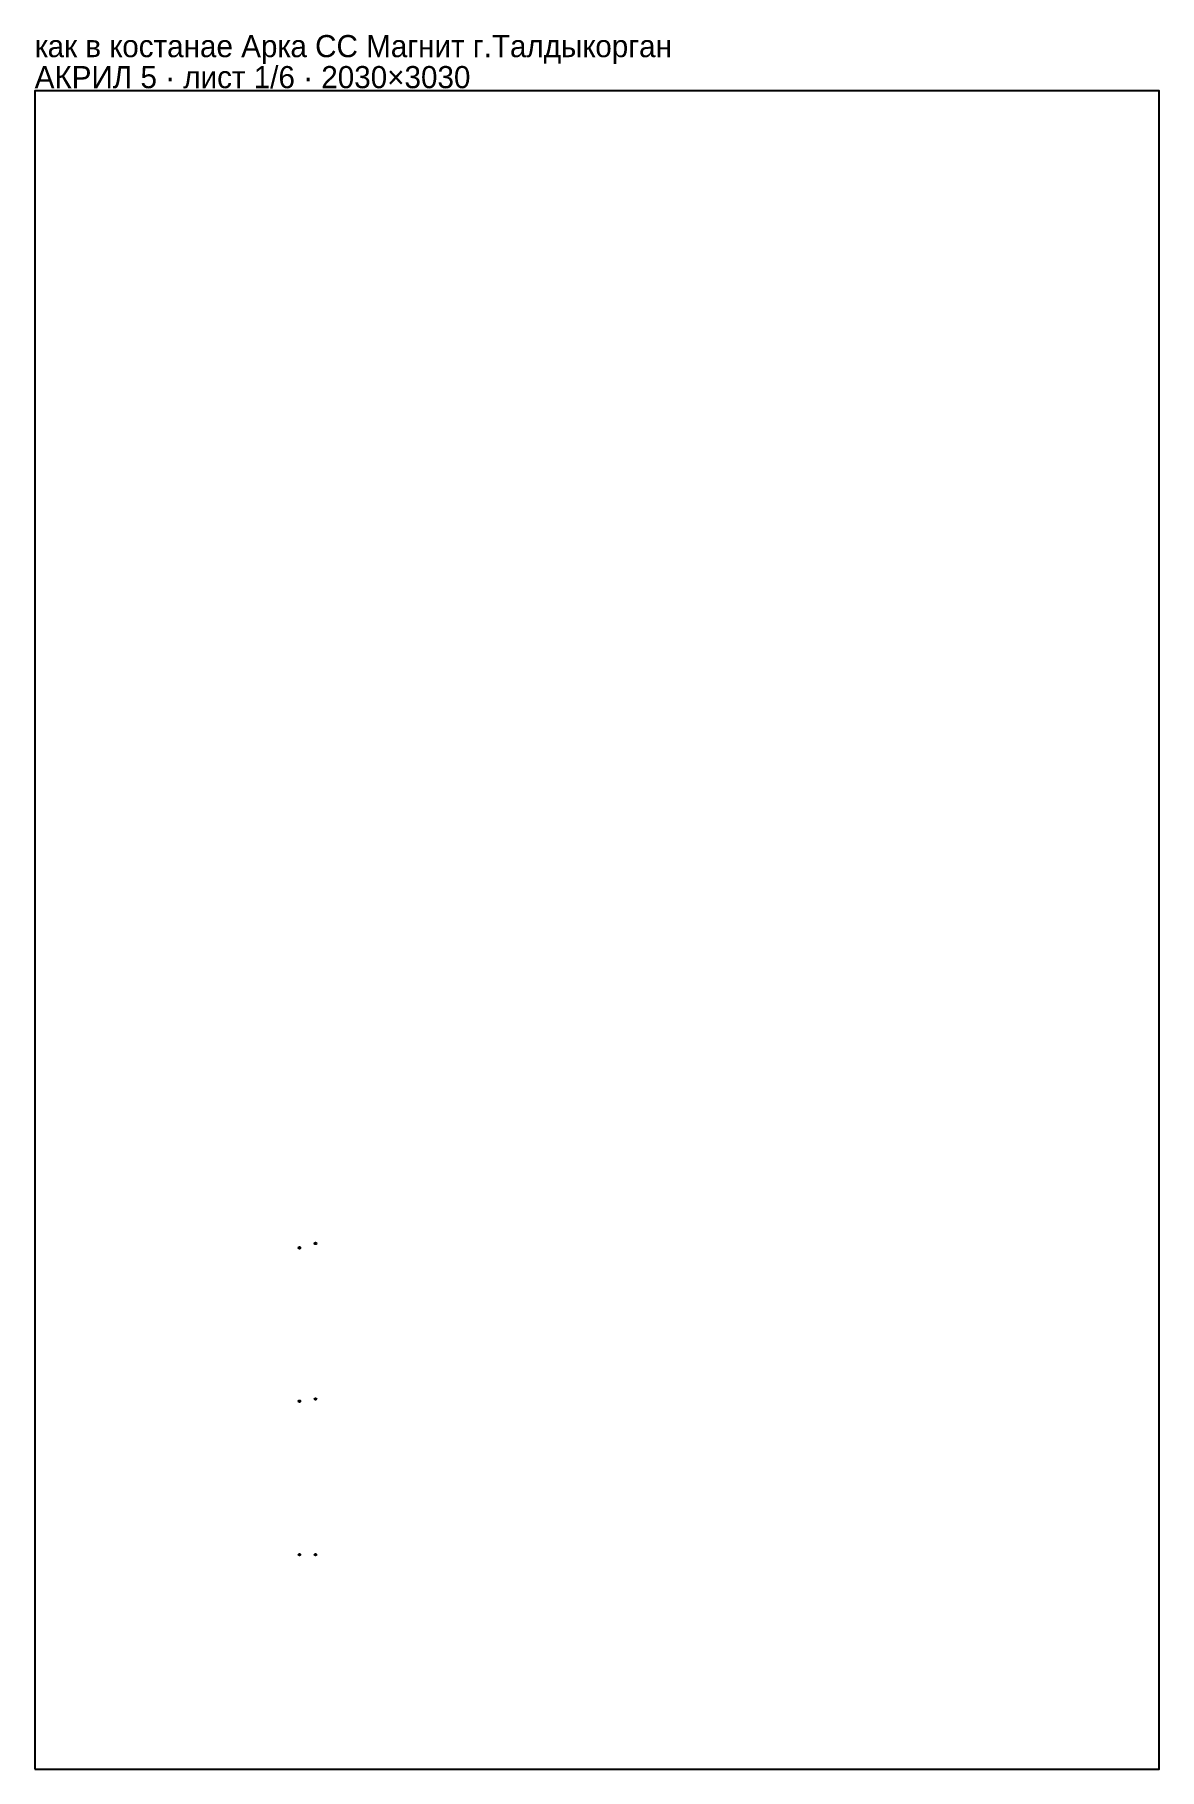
# Model space of a CAD drawing. Header units: millimetres. Extents: x 0 to 2030, y 0 to 3132.
import ezdxf

# ---------------------------------------------------------------- set-up
doc = ezdxf.new("R2010")
doc.units = ezdxf.units.MM
doc.layers.add('INFO', color=7, linetype='Continuous')

msp = doc.modelspace()

# ---------------------------------------------------------------- linework, layer by layer
msp.add_lwpolyline([(0, 0), (2030, 0), (2030, 3030), (0, 3030)], close=True)
for centre in [(477.835016, 941.367441), (506.835016, 949.367441), (477.835016, 664.467441), (506.835016, 668.467441), (477.835016, 387.567441), (506.835016, 387.567441)]:
    msp.add_circle(centre, 1.6)

# ---------------------------------------------------------------- texts
at = {"layer": 'INFO'}
for s, p in [('как в костанае Арка СС Магнит г.Талдыкорган', (0, 3091)), ('АКРИЛ 5 · лист 1/6 · 2030×3030', (0, 3035))]:
    msp.add_text(s, height=40, dxfattribs=at).set_placement(p)

doc.saveas('drawing.dxf')
